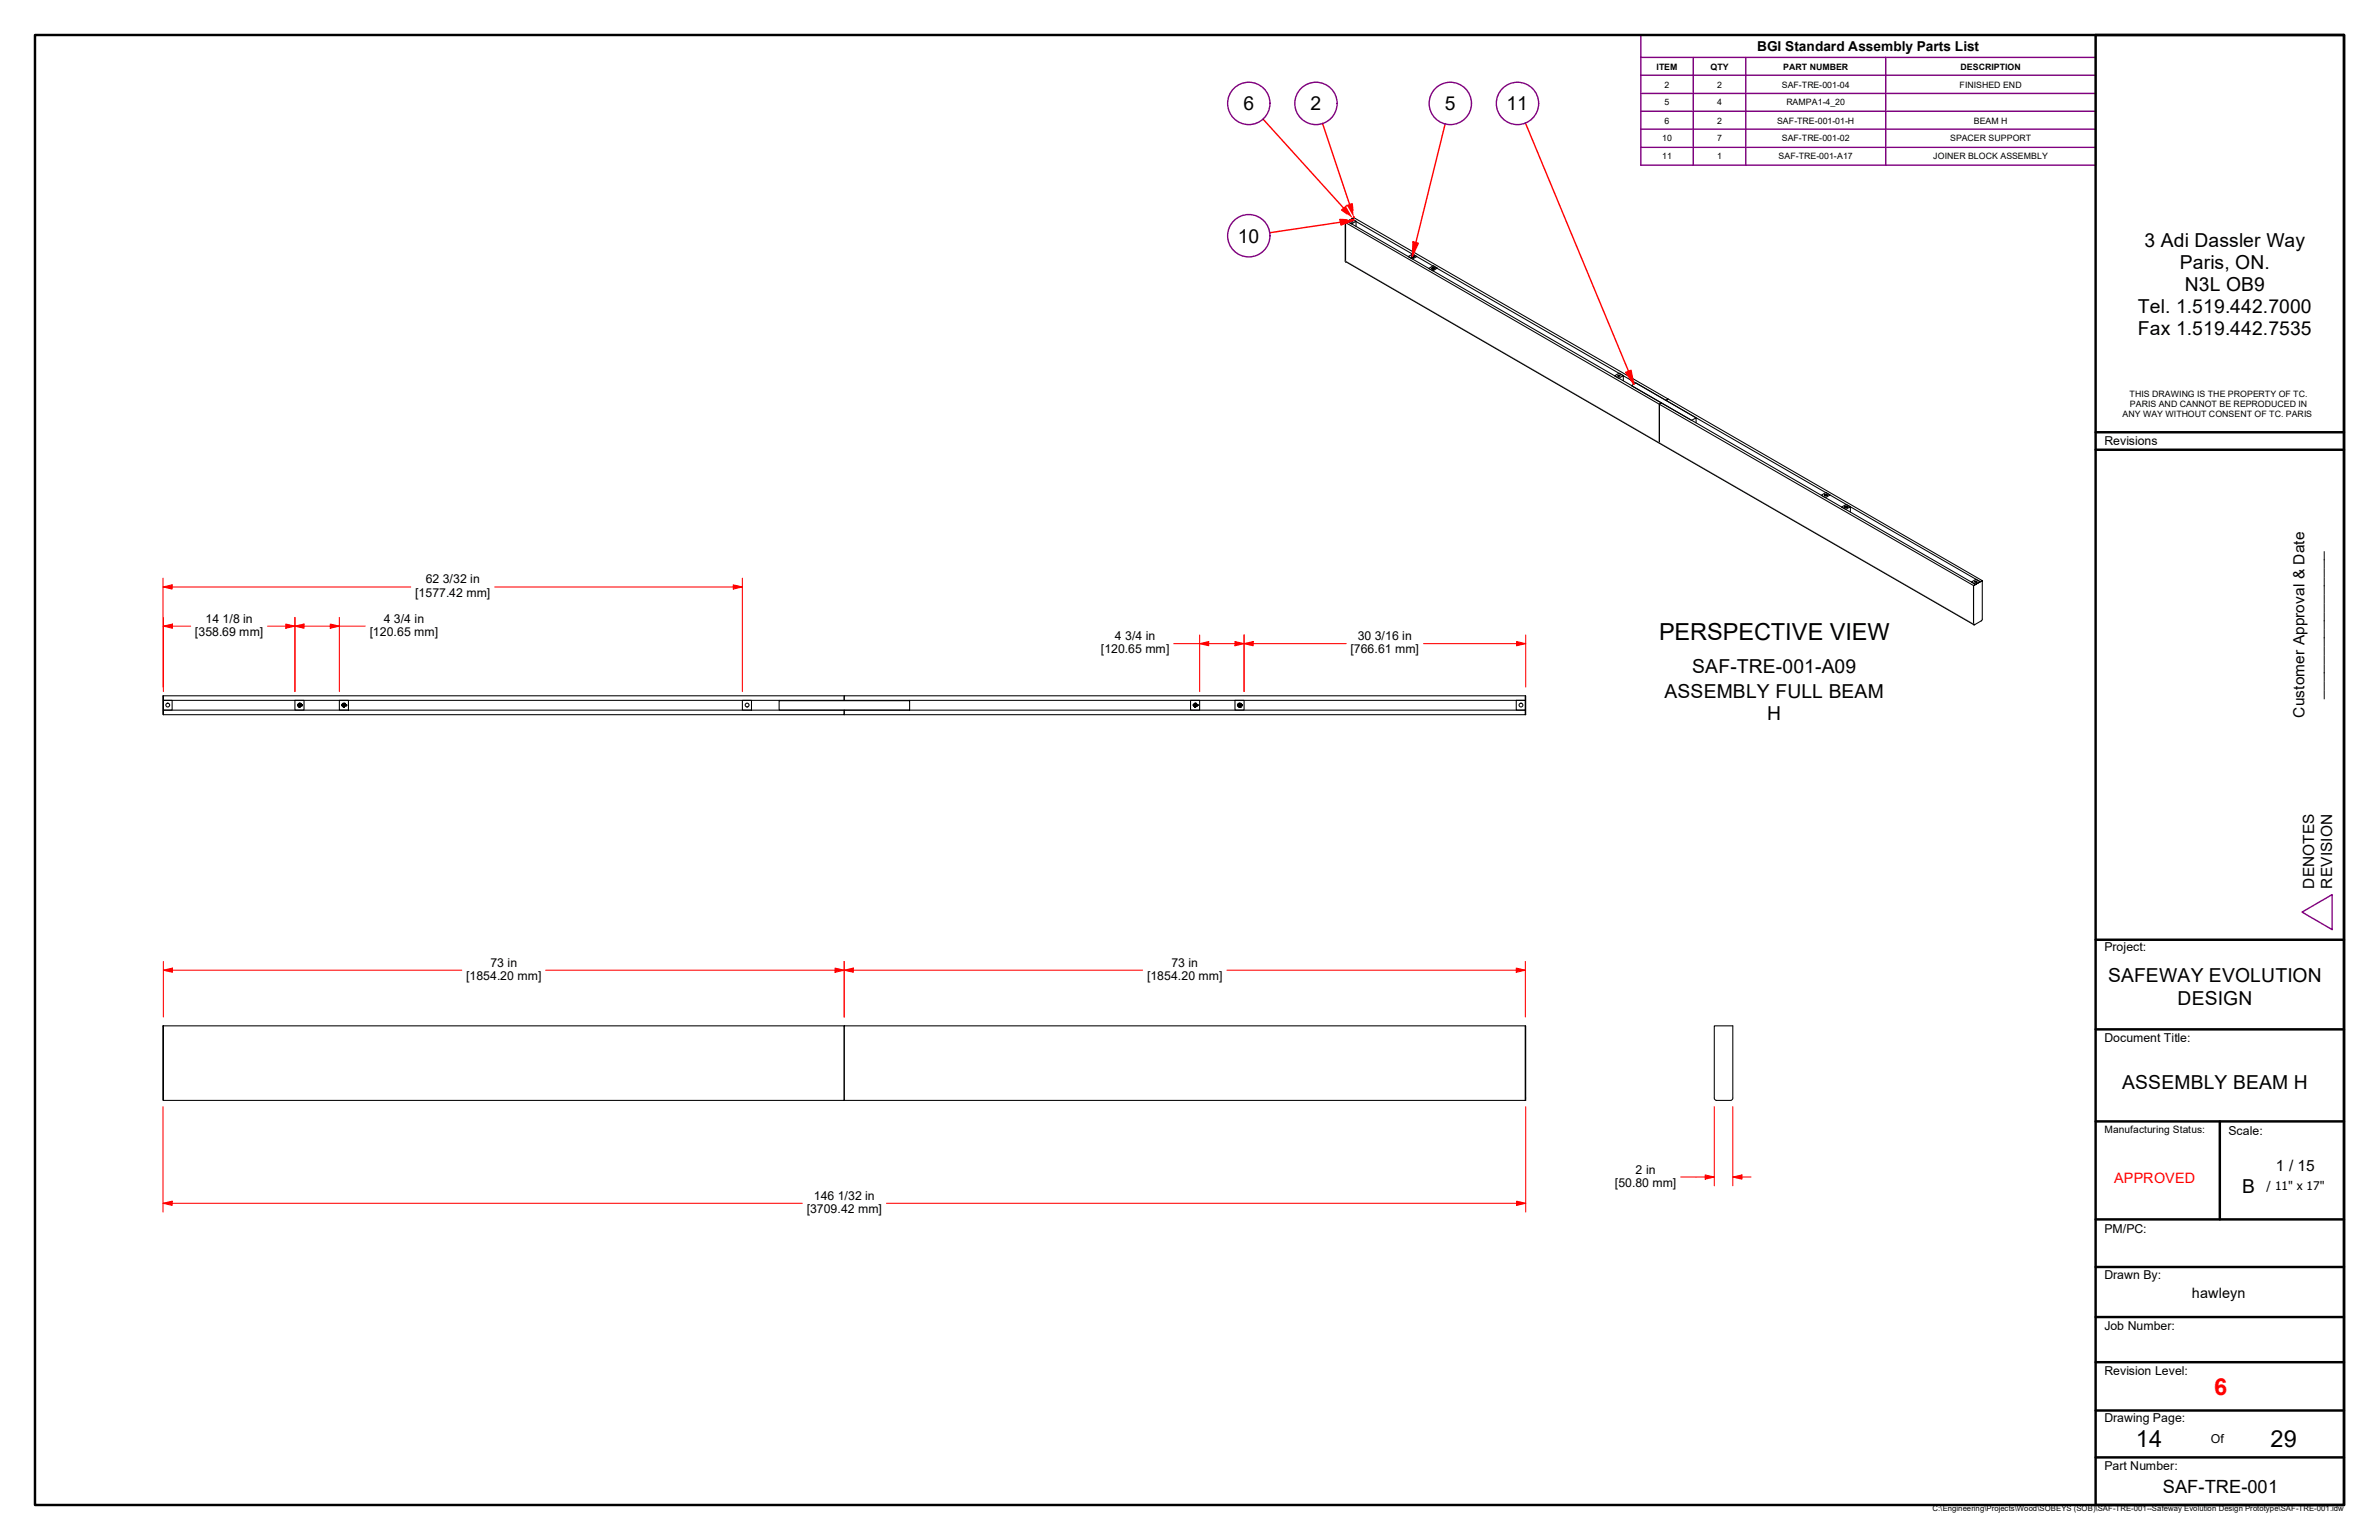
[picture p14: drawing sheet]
<svg xmlns="http://www.w3.org/2000/svg" width="432mm" height="279mm" viewBox="0 0 432 279" stroke-linecap="round" stroke-linejoin="round" font-family="sans-serif">
<defs><g id="words">
<g font-size="4.3">
<text x="301.1" y="116.1">PERSPECTIVE VIEW</text>
<text x="387.7" y="262.6">14</text>
<text x="412.1" y="262.6">29</text>
</g>
<text font-size="4.3" fill="#f00" x="401.9" y="253">6</text>
<g font-size="3.5">
<text x="225.7" y="20">6</text>
<text x="237.9" y="20">2</text>
<text x="262.3" y="20">5</text>
<text x="273.4" y="20">11</text>
<text x="224.7" y="44.1">10</text>
<text x="389.3" y="44.8">3 Adi Dassler Way</text>
<text x="395.7" y="48.8">Paris, ON.</text>
<text x="396.6" y="52.8">N3L OB9</text>
<text x="388" y="56.8">Tel. 1.519.442.7000</text>
<text x="388" y="60.8">Fax 1.519.442.7535</text>
<text x="307.1" y="122.2">SAF-TRE-001-A09</text>
<text x="302.1" y="126.6">ASSEMBLY FULL BEAM</text>
<text x="320.7" y="130.6">H</text>
<text x="382.7" y="178.2">SAFEWAY EVOLUTION</text>
<text x="395.2" y="182.2">DESIGN</text>
<text x="385.2" y="197.6">ASSEMBLY BEAM H</text>
<text x="407" y="216.4">B</text>
</g>
<text font-size="3.3" x="392.6" y="271">SAF-TRE-001</text>
<g font-size="2.8">
<text x="418.3" y="130.2" transform="rotate(-90 418.3 130.2)">Customer Approval &amp; Date</text>
<text x="421.4" y="126.7" transform="rotate(-90 421.4 126.7)">_________________</text>
<text x="420.1" y="161.2" transform="rotate(-90 420.1 161.2)">DENOTES</text>
<text x="423.3" y="161.2" transform="rotate(-90 423.3 161.2)">REVISION</text>
<text x="413.1" y="212.5">1 / 15</text>
</g>
<text font-size="2.6" fill="#f00" x="383.7" y="214.6">APPROVED</text>
<text font-size="2.6" x="397.8" y="235.5">hawleyn</text>
<text font-size="2.5" x="319" y="9.3">BGI Standard Assembly Parts List</text>
<g font-size="2.2">
<text x="382" y="80.8">Revisions</text>
<text x="77.3" y="105.9">62</text>
<text x="80.4" y="105.9">3/32 in</text>
<text x="37.3" y="113">14</text>
<text x="40.4" y="113">1/8 in</text>
<text x="69.7" y="113">4</text>
<text x="71.5" y="113">3/4 in</text>
<text x="75.4" y="108.3">[1577.42 mm]</text>
<text x="35.4" y="115.4">[358.69 mm]</text>
<text x="67.1" y="115.4">[120.65 mm]</text>
<text x="199.8" y="118.6">[120.65 mm]</text>
<text x="202.4" y="116.1">4</text>
<text x="204.2" y="116.1">3/4 in</text>
<text x="245.1" y="118.6">[766.61 mm]</text>
<text x="246.4" y="116.1">30</text>
<text x="249.6" y="116.1">3/16 in</text>
<text x="382" y="172.6">Project:</text>
<text x="84.6" y="177.8">[1854.20 mm]</text>
<text x="89" y="175.4">73 in</text>
<text x="208.2" y="177.8">[1854.20 mm]</text>
<text x="212.7" y="175.4">73 in</text>
<text x="382" y="189.1">Document Title:</text>
<text x="404.5" y="205.9">Scale:</text>
<text x="293.1" y="215.3">[50.80 mm]</text>
<text x="296.9" y="212.9">2 in</text>
<text x="411.4" y="215.8">/ 11&quot; x 17&quot;</text>
<text x="146.4" y="220.2">[3709.42 mm]</text>
<text x="147.7" y="217.7">146</text>
<text x="152.1" y="217.7">1/32 in</text>
<text x="382" y="223.6">PM/PC:</text>
<text x="382" y="232">Drawn By:</text>
<text x="382" y="241.3">Job Number:</text>
<text x="382" y="249.5">Revision Level:</text>
<text x="382" y="258.1">Drawing Page:</text>
<text x="401.3" y="261.9">Of</text>
<text x="382" y="266.8">Part Number:</text>
</g>
<text font-size="1.8" x="382" y="205.5">Manufacturing Status:</text>
<g font-size="1.6">
<text x="300.7" y="12.6">ITEM</text>
<text x="302.1" y="15.9">2</text>
<text x="310.5" y="12.6">QTY</text>
<text x="311.7" y="15.9">2</text>
<text x="323.4" y="15.9">SAF-TRE-001-04</text>
<text x="323.7" y="12.6">PART NUMBER</text>
<text x="355.7" y="15.9">FINISHED END</text>
<text x="355.9" y="12.6">DESCRIPTION</text>
<text x="302.1" y="19.1">5</text>
<text x="302.1" y="22.4">6</text>
<text x="311.7" y="19.1">4</text>
<text x="311.7" y="22.4">2</text>
<text x="322.6" y="22.4">SAF-TRE-001-01-H</text>
<text x="324.2" y="19.1">RAMPA1-4_20</text>
<text x="358.3" y="22.4">BEAM H</text>
<text x="301.7" y="25.7">10</text>
<text x="301.7" y="28.9">11</text>
<text x="311.7" y="25.7">7</text>
<text x="311.7" y="28.9">1</text>
<text x="322.8" y="28.9">SAF-TRE-001-A17</text>
<text x="323.4" y="25.7">SAF-TRE-001-02</text>
<text x="350.9" y="28.9">JOINER BLOCK ASSEMBLY</text>
<text x="353.9" y="25.7">SPACER SUPPORT</text>
<text x="385.3" y="75.6">ANY WAY WITHOUT CONSENT OF TC. PARIS</text>
<text x="386.5" y="72">THIS DRAWING IS THE PROPERTY OF TC.</text>
<text x="386.6" y="73.8">PARIS AND CANNOT BE REPRODUCED IN</text>
</g>
<text font-size="1.4" x="350.8" y="274.1">C:\Engineering\Projects\Wood\SOBEYS (SOB)\SAF-TRE-001--Safeway Evolution Design Prototype\SAF-TRE-001.idw</text>
</g></defs>
<!-- layer: Visible (ANSI) -->
<g fill="none" stroke="#000" stroke-width=".19">
<path d="M245.4 39.8l.3-.3 57.1 32.9-.4 .2zM244.2 40.4l1.5-.9-1.5 .9v7M244.2 47.4l.1 .1M244.2 47.4v-7l57 32.9 .4-.2 57 32.9-.4 .2v7M244.3 47.5l-.1-.1v-7l.4-.2 57 32.9-.4 .2v7M244.3 47.5l114 65.8M246.1 40.1l-.7-.3-.8 .4 .7 .4 .8-.5v1M255.6 46.5l.8-.4 .8 .4-.9 .5zM256.2 46.5a.17 .17 0 0 1 .2-.1 .17 .17 0 0 1 .1 .2l-.2 .1zM256.2 46.6h.1M256.2 46.5h.1M256.2 46.5l.1 .1z"/>
<path d="M256.2 46.5v.1M256.3 46.5h.2zM256.3 46.5v.1zM256.3 46.5h.1M256.3 46.5v.1M256.3 46.6h.2M256.3 46.6h.2zM256.4 46.5l.1 .1M256.5 46.6h.1M256.5 46.5v.1M256.5 46.5h.1M256.6 46.5l-.1 .1a.14 .14 0 0 0-.1-.2 .14 .14 0 0 0-.1 .2h.2"/>
<path d="M256.6 46.5h.1M256.6 46.5l-.1 .1M259.3 48.7l.9-.5 .7 .4-.8 .5zM259.9 48.7h.1M260 48.6h.2a.14 .14 0 0 1-.1 .2 .14 .14 0 0 1-.1-.2zM260 48.6v.2zM260 48.6h.2zM260 48.6h.1M260 48.7h.1M260 48.6a.16 .16 0 0 1 .3-.1 .16 .16 0 0 1 0 .3 .19 .19 0 0 1-.3 0 .19 .19 0 0 1 0-.2zM260 48.8h.2M260 48.8h.2z"/>
<path d="M260 48.6v.1M260.1 48.6l.1 .1M260.1 48.8h.1M260.2 48.6v.2zM260.2 48.6h.1M260.2 48.7h.1M260.2 48.8h.1M260.2 48.6v.1M260.3 48.7v.1M260.3 48.8h.1M260.3 48.6h.1M260.3 48.7h.1"/>
<path d="M293.6 68.1a.19 .19 0 0 1 .2-.1 .19 .19 0 0 1 .2 .2l-.3 .1zM294.6 68.1l-.8 .5-.7-.4 .8-.5 .7 .4v1M302.4 72.6l.4-.2 57 32.9-.4 .2zM302.4 72.6h.1M307.8 75.8l-.8 .5-10.9-6.3 .8-.5 10.9 6.3v.9M301.2 80.3v.2M301.2 80.3v-7l57 32.9M330.6 89.9l.8-.6 .8 .5-.9 .5zM331.2 89.8v-.1a.16 .16 0 0 1 .2 0 .16 .16 0 0 1 .1 .2h-.3zM331.2 89.9h.1M331.2 89.8l.1-.1a.16 .16 0 0 1 .2 0 .16 .16 0 0 1 0 .2h-.3zM331.2 89.8l.1 .1h.2h-.2z"/>
<path d="M331.2 89.8v.1M331.3 89.9h.1M331.3 89.7h.1zM331.3 89.8v.1M331.3 89.7l.1 .2M331.4 89.7l.1 .1zM331.4 89.7v.2v-.2M331.4 89.9h.1M331.5 89.9h.1M331.5 89.8l-.2 .1M331.5 89.8h.1M334.8 92h.1"/>
<path d="M334.8 91.9l.3-.1 .2 .2-.4 .1zM334.8 91.9v.1M334.9 92h.1M334.9 92l.2 .1 .1-.2-.1 .2zM334.9 91.9v.1M335 92h.1M335 92h.2M335 91.9h.2zM335 91.9h.1M335 91.9v.1M335 92.1h.1M335.1 92v-.1l.1 .1"/>
<path d="M335.2 92h.1M335.2 91.9h.1M335.3 91.9l-.1 .2v-.2a.16 .16 0 0 0-.2-.1 .16 .16 0 0 0-.1 .2l.3 .1M335.3 91.9h.1M335.9 91.9l-.8-.4-.8 .5 .7 .4 .9-.5v1M357.8 105.6l.8-.5 .8 .4-.8 .5zM358.2 113.2l.1 .1M358.3 113.3h.1M358.4 105.5l.2-.1 .2 .2-.3 .1zM359.8 105.3l-1.6 .9v7v-7l1.6-.9v7.2l-.1 .1-1.3 .7-.2-.1M29.6 126.2l.1 3.5zM29.7 128.8h123.5v.9h-123.5z"/>
<path d="M29.7 126.2h123.5v.9h-123.5zM29.7 127.1h1.5v1.7h-1.5zM53.5 127.1h1.7v1.7h-1.7zM54 128h.1M54 127.9h.1M54.2 128h.1M54.2 127.9v.1M54.2 128v.1M54.2 127.8h.1M54.2 128.1h.1M54.2 127.8v.1M54.2 127.8l.3-.1 .1 .3"/>
<path d="M54.3 127.6h.1M54.3 128.2v.1M54.4 127.8l.1 .1M54.4 127.7l.2 .2M54.4 127.6h.1M54.4 128.2v.1M54.4 127.8h.1M54.5 127.8v.1M54.5 127.8h.1M54.5 128.1h-.1M54.5 127.9a.17 .17 0 0 1-.1 .2 .17 .17 0 0 1-.2-.2 .17 .17 0 0 1 .3-.1 .18 .18 0 0 0-.3 0 .18 .18 0 0 0 0 .3 .18 .18 0 0 0 .3 0l.1-.1M54.5 127.9l.1 .1"/>
<path d="M54.6 128l-.1 .1h-.3M54.6 127.9a.22 .22 0 0 0-.3-.2 .22 .22 0 0 0-.1 .3 .22 .22 0 0 0 .3 .1M54.6 127.9l-.1 .2M54.7 128h.1M54.7 127.9h.1M61.6 127.1h1.6v1.7h-1.6zM62.1 128h.1M62.1 127.9h.1M62.2 128h.1M62.2 128v.1M62.2 127.9v.1M62.2 128.1h.1"/>
<path d="M62.3 127.8h.1M62.3 128.1h.1M62.4 127.6h.1M62.4 128.2v.1M62.4 127.7l.2 .2M62.4 127.8a.16 .16 0 0 1 .1 .2 .16 .16 0 0 1-.2 0 .16 .16 0 0 1 .1-.2h.1a.18 .18 0 0 0-.3 .1 .18 .18 0 0 0 .1 .2 .18 .18 0 0 0 .2 0l.1-.1M62.5 127.6h.1M62.5 128.2v.1M62.5 128.1h-.2M62.5 127.8l.1 .1M62.5 127.8l-.2-.1-.1 .3M62.5 127.8v.1"/>
<path d="M62.5 127.8h.1M62.5 128.1h.1M62.6 128l-.1 .1M62.6 127.9v.1M62.6 128h.1M62.6 127.9a.22 .22 0 0 0-.3-.2 .22 .22 0 0 0 0 .4M62.6 127.9l-.1 .2h-.2M62.7 128h.1M62.7 127.9h.1M134.7 127.1h1.7v1.7h-1.7zM141.4 127.1h23.7v1.7h-23.7zM141.4 127.1h.1"/>
<path d="M153.2 128.8h123.7v.9h-123.7zM153.2 126.2h123.7v.9h-123.7zM165.1 127.1h.1M216.1 127.1h1.6v1.7h-1.6zM216.6 128h.1M216.6 127.9h.1M216.7 128h.1M216.7 127.9v.1M216.7 128l.1 .1M216.8 127.8h.1M216.8 128.1h.1M216.8 128.1h.2"/>
<path d="M216.8 127.8l-.1 .1M216.8 127.8l.3-.1 .1 .3M216.9 127.6h.1M216.9 128.2v.1M216.9 127.8l.2 .1M216.9 127.7l.3 .2M217 127.6h.1M217 128.1h.1M217 127.8h.1M217 128.2v.1M217 127.8l.1 .1M217.1 128.1h-.1"/>
<path d="M217.1 127.9a.17 .17 0 0 1-.1 .2 .17 .17 0 0 1-.2-.2 .17 .17 0 0 1 .2-.1 .18 .18 0 0 0-.2 0 .18 .18 0 0 0 0 .3 .18 .18 0 0 0 .2 0l.2-.1M217.1 127.9l.1 .1M217.2 128l-.1 .1M217.2 127.9a.22 .22 0 0 0-.3-.2 .22 .22 0 0 0-.2 .3 .22 .22 0 0 0 .4 .1M217.2 127.9l-.1 .2M217.2 128h.1M217.2 127.9h.1M224.2 127.1h1.6v1.7h-1.6zM224.7 128h.1M224.7 127.9h.1M224.7 128l.2 .1h.2M224.8 127.9l-.1 .1"/>
<path d="M224.9 128.1h.1M224.9 128.3h.1M224.9 127.6h.1M224.9 127.8h.1M224.9 127.7l.3 .2M225 127.8a.16 .16 0 0 1 0 .3 .16 .16 0 0 1-.2-.1l.2-.2a.19 .19 0 0 0-.2 .1 .19 .19 0 0 0 .2 .2 .19 .19 0 0 0 .2-.1M225 127.8l.1 .1M225 128.3h.1M225 127.6h.1M225 127.8h.1M225.1 127.8l.1 .1M225.1 127.8l-.3-.1-.1 .3"/>
<path d="M225.1 128.1h-.1M225.1 127.8h.1M225.2 128l-.1 .1M225.2 127.9v.1M225.2 127.9l-.1 .2h-.3M225.2 127.9a.22 .22 0 0 0-.4-.2 .22 .22 0 0 0 0 .4M225.2 128h.1M225.2 127.9h.1M225.3 128h.1M225.3 127.9h.1M275.2 127.1h1.7v1.7h-1.7zM276.9 126.2v3.5z"/>
<path d="M29.6 186.1l.1 13.5zM29.7 186.1h123.5v13.5h-123.5zM153.2 186.1h123.7v13.5h-123.7zM276.9 186.1v13.5zM311.1 199.2v-13.1h3.4v13.1M311.2 199.2v.2l.4 .2h2.5M314.5 199.2v.2l-.4 .2"/>
<circle cx="245.3" cy="40.2" r=".18"/>
<circle cx="30.4" cy="127.9" r=".35"/>
<circle cx="54.4" cy="127.9" r=".29"/>
<circle cx="54.4" cy="127.9" r=".35"/>
<circle cx="62.4" cy="127.9" r=".29"/>
<circle cx="62.4" cy="127.9" r=".35"/>
<circle cx="135.6" cy="127.9" r=".35"/>
<circle cx="216.9" cy="127.9" r=".29"/>
<circle cx="216.9" cy="127.9" r=".35"/>
<circle cx="224.9" cy="127.9" r=".29"/>
<circle cx="224.9" cy="127.9" r=".35"/>
<circle cx="276.1" cy="127.9" r=".35"/>
</g>
<!-- layer: Visible Narrow (ANSI) -->
<path d="M244.2 47.4l114 65.8M358.2 113.2h.1" fill="none" stroke="#808080" stroke-width=".18"/>
<!-- layer: Symbol (ANSI) -->
<path d="M297.8 10.4v-4h82.6v4M297.8 10.4h82.6v3.3M297.8 10.4v19.6h82.6v-16.3M297.8 13.7h82.6M297.8 17h82.6M307.3 10.4v19.6M316.9 10.4v19.6M342.3 10.4v19.6M297.8 20.2h82.6M297.8 23.4h82.6M297.8 26.7h82.6" fill="none" stroke="#800080" stroke-width=".25"/>
<!-- layer: Border (ANSI) -->
<g fill="none" stroke="#000" stroke-width=".44">
<path d="M6.3 6.4h419.1v266.6h-419.1zM380.4 6.4h45v266.6h-45zM380.4 78.4h45M380.4 81.6h45M380.4 170.5h45M380.4 186.8h45M380.4 203.5h45M402.9 203.5v17.7M380.4 221.2h45M380.4 229.9h45M380.4 239h45M380.4 247.1h45"/>
<path d="M380.4 255.9h45M380.4 264.4h45"/>
</g>
<!-- layer: Title (ANSI) -->
<path d="M417.8 165.5l5.5-3.2v6.4z" fill="none" stroke="#800080" stroke-width=".25"/>
<!-- layer: Dimension (ANSI) -->
<path d="M29.6 218.3h1.6" fill="none" stroke="#f00" stroke-width=".19"/>
<path d="M29.6 218.3l1.6-.4v.8z" fill-rule="evenodd" fill="#f00"/>
<path d="M29.6 218.3l1.6-.4v.8zM275.3 218.3h1.6" fill="none" stroke="#f00" stroke-width=".19"/>
<path d="M275.3 217.9l1.6 .4-1.6 .4z" fill-rule="evenodd" fill="#f00"/>
<path d="M275.2 176h1.7M29.6 200.8v19.1M31.2 218.3h114.4M160.9 218.3h114.4M275.3 217.9l1.6 .4-1.6 .4zM276.9 200.8v19.1" fill="none" stroke="#f00" stroke-width=".19"/>
<path d="M275.2 175.6l1.7 .4-1.7 .4z" fill-rule="evenodd" fill="#f00"/>
<path d="M153.2 176h1.7M275.2 175.6l1.7 .4-1.7 .4z" fill="none" stroke="#f00" stroke-width=".19"/>
<path d="M153.2 176l1.7-.4v.8z" fill-rule="evenodd" fill="#f00"/>
<path d="M151.6 176h1.6M153.2 176l1.7-.4v.8zM153.2 174.4v10.1M154.9 176h52.5M222.7 176h52.5M276.9 174.4v10.1" fill="none" stroke="#f00" stroke-width=".19"/>
<path d="M151.6 175.6l1.6 .4-1.6 .4z" fill-rule="evenodd" fill="#f00"/>
<path d="M29.7 176h1.6M151.6 175.6l1.6 .4-1.6 .4z" fill="none" stroke="#f00" stroke-width=".19"/>
<path d="M29.7 176l1.6-.4v.8z" fill-rule="evenodd" fill="#f00"/>
<path d="M29.7 176l1.6-.4v.8zM29.7 174.4v10.1M31.3 176h52.5M99.1 176h52.5M153.2 174.4v10.1M309.5 213.6h1.6" fill="none" stroke="#f00" stroke-width=".19"/>
<path d="M309.5 213.2l1.6 .4-1.6 .3z" fill-rule="evenodd" fill="#f00"/>
<path d="M309.5 213.2l1.6 .4-1.6 .3zM314.5 213.6h1.7" fill="none" stroke="#f00" stroke-width=".19"/>
<path d="M314.5 213.6l1.7-.4v.7z" fill-rule="evenodd" fill="#f00"/>
<path d="M51.9 113.6h1.6M305.1 213.6h4.4M311.1 200.8v14.3M314.5 213.6l1.7-.4v.7zM314.5 200.8v14.3M316.2 213.6h1.6" fill="none" stroke="#f00" stroke-width=".19"/>
<path d="M51.9 113.2l1.6 .4-1.6 .4z" fill-rule="evenodd" fill="#f00"/>
<path d="M29.7 113.6h1.6M51.9 113.2l1.6 .4-1.6 .4z" fill="none" stroke="#f00" stroke-width=".19"/>
<path d="M29.7 113.6l1.6-.4v.8z" fill-rule="evenodd" fill="#f00"/>
<path d="M29.7 113.6l1.6-.4v.8zM29.7 112v13.5M31.3 113.6h3.3M48.6 113.6h3.3M53.5 112v13.5" fill="none" stroke="#f00" stroke-width=".19"/>
<!-- layer: Symbol (ANSI) -->
<path d="M244.5 37.3l.9-.3 .3 2.5z" fill-rule="evenodd" fill="#f00"/>
<path d="M240 22.4l5.1 15.3M244.6 37.3h-.1M244.7 37.2l.7-.2 .2 1.2M245.7 39.3v.2" fill="none" stroke="#f00" stroke-width=".25"/>
<circle cx="238.9" cy="18.8" r="3.8" fill="none" stroke="#800080" stroke-width=".25"/>
<path d="M243.5 38.1l.8-.7 1.3 2.2z" fill-rule="evenodd" fill="#f00"/>
<path d="M229.2 21.6l15 16.6M244.1 37.6l-.6 .5 1 .7M244.2 37.5h.1" fill="none" stroke="#f00" stroke-width=".25"/>
<circle cx="226.7" cy="18.8" r="3.8" fill="none" stroke="#800080" stroke-width=".25"/>
<path d="M243.2 39.8l2.5 .1-2.3 .9z" fill-rule="evenodd" fill="#f00"/>
<path d="M244.5 39.9l-1.3-.1 .2 1 2.3-.9M245.1 39.9h.6l-.8 .2M244.7 40.1l-14.3 2.1M257 44l-.7 2.5" fill="none" stroke="#f00" stroke-width=".25"/>
<circle cx="226.7" cy="42.8" r="3.8" fill="none" stroke="#800080" stroke-width=".25"/>
<path d="M256.5 43.9l.9 .2-1.1 2.4z" fill-rule="evenodd" fill="#f00"/>
<path d="M262.3 22.4l-5.3 21.6M256.5 43.9l.9 .2-1.1 2.4zM295.6 67.4l.9 2.3" fill="none" stroke="#f00" stroke-width=".25"/>
<circle cx="263.2" cy="18.8" r="3.8" fill="none" stroke="#800080" stroke-width=".25"/>
<path d="M295.1 67.6l.9-.4 .5 2.5z" fill-rule="evenodd" fill="#f00"/>
<path d="M276.9 22.3l18.7 45.1M295.1 67.6l.9-.4 .5 2.5z" fill="none" stroke="#f00" stroke-width=".25"/>
<circle cx="275.4" cy="18.8" r="3.8" fill="none" stroke="#800080" stroke-width=".25"/>
<!-- layer: Dimension (ANSI) -->
<path d="M59.9 113.6h1.7" fill="none" stroke="#f00" stroke-width=".19"/>
<path d="M59.9 113.2l1.7 .4-1.7 .4z" fill-rule="evenodd" fill="#f00"/>
<path d="M53.5 113.6h1.7M59.9 113.2l1.7 .4-1.7 .4z" fill="none" stroke="#f00" stroke-width=".19"/>
<path d="M53.5 113.6l1.7-.4v.8z" fill-rule="evenodd" fill="#f00"/>
<path d="M53.5 113.6l1.7-.4v.8zM53.5 112v13.5M55.2 113.6h4.7M61.6 113.6h4.7M61.6 112v13.5M133.1 106.5h1.6" fill="none" stroke="#f00" stroke-width=".19"/>
<path d="M133.1 106.1l1.6 .4-1.6 .4z" fill-rule="evenodd" fill="#f00"/>
<path d="M29.6 106.5h1.6M133.1 106.1l1.6 .4-1.6 .4z" fill="none" stroke="#f00" stroke-width=".19"/>
<path d="M29.6 106.5l1.6-.4v.8z" fill-rule="evenodd" fill="#f00"/>
<path d="M29.6 106.5l1.6-.4v.8zM29.6 104.9v19.8M31.2 106.5h43.3M89.8 106.5h43.3M134.7 104.9v20.6M275.3 116.8h1.6" fill="none" stroke="#f00" stroke-width=".19"/>
<path d="M275.3 116.4l1.6 .4-1.6 .4z" fill-rule="evenodd" fill="#f00"/>
<path d="M225.8 116.8h1.7M275.3 116.4l1.6 .4-1.6 .4z" fill="none" stroke="#f00" stroke-width=".19"/>
<path d="M225.8 116.8l1.7-.4v.8z" fill-rule="evenodd" fill="#f00"/>
<path d="M217.7 116.8h1.7M225.8 116.8l1.7-.4v.8zM225.8 115.2v10.3M227.5 116.8h16.8M258.4 116.8h16.9M276.9 115.2v9.5" fill="none" stroke="#f00" stroke-width=".19"/>
<path d="M217.7 116.8l1.7-.4v.8z" fill-rule="evenodd" fill="#f00"/>
<path d="M217.7 116.8l1.7-.4v.8zM224.2 116.8h1.6" fill="none" stroke="#f00" stroke-width=".19"/>
<path d="M224.2 116.4l1.6 .4-1.6 .4z" fill-rule="evenodd" fill="#f00"/>
<path d="M213 116.8h4.7M217.7 115.2v10.3M219.4 116.8h4.8M224.2 116.4l1.6 .4-1.6 .4zM225.8 115.2v10.3" fill="none" stroke="#f00" stroke-width=".19"/>
<use href="#words"/>
</svg>
